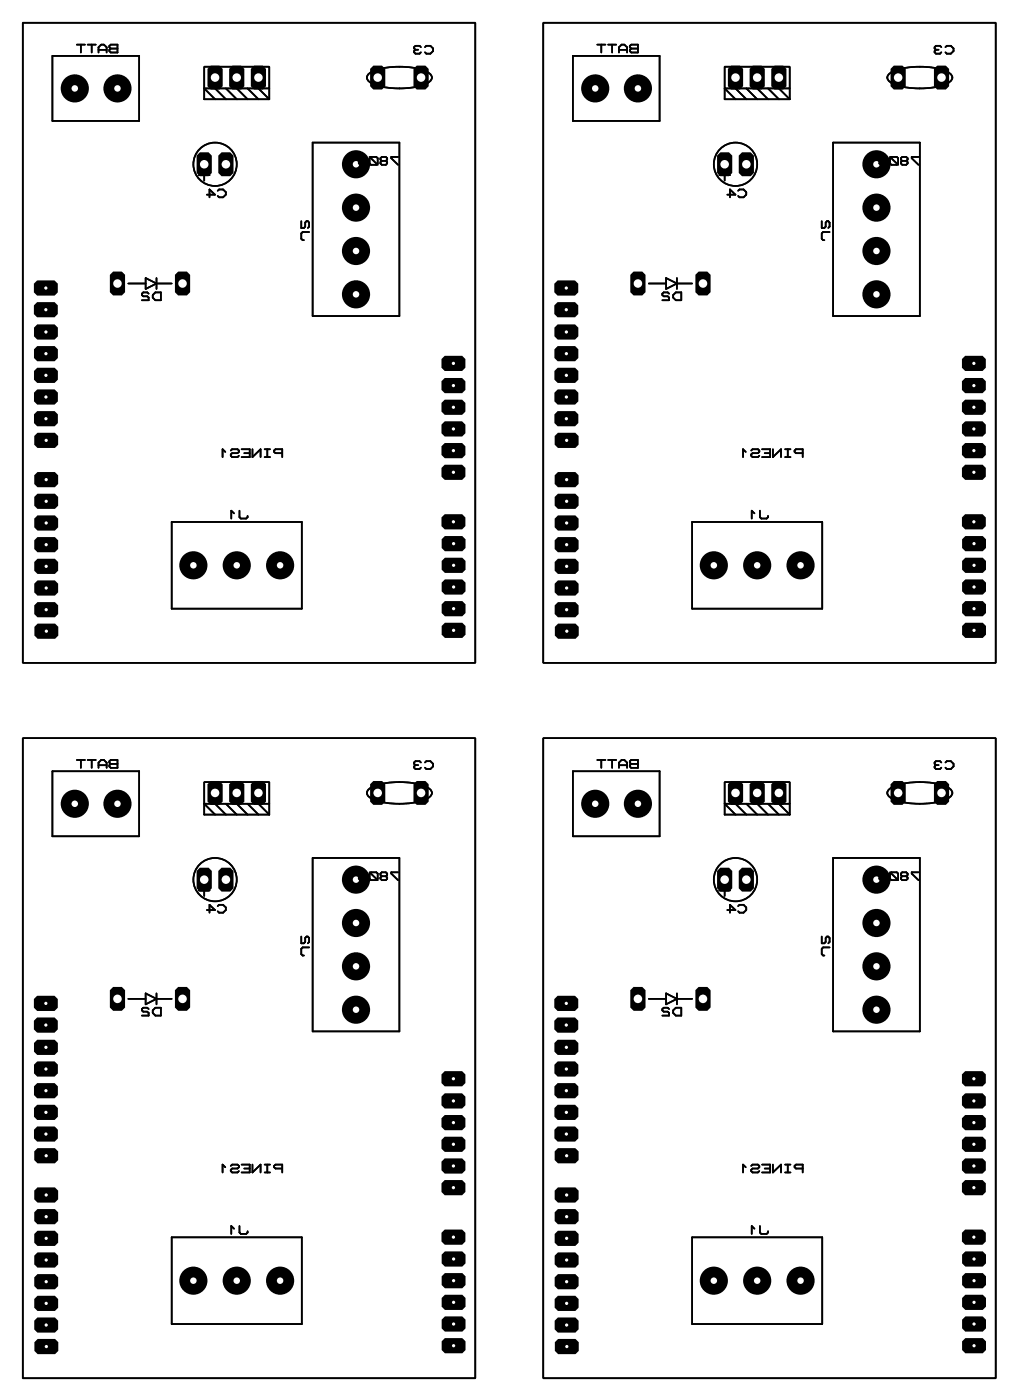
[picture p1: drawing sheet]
<svg xmlns="http://www.w3.org/2000/svg" width="119mm" height="164mm" viewBox="0 0 119 164" stroke-linecap="round" stroke-linejoin="round" font-family="sans-serif">
<g fill="#000">
<path d="M23 18.2l.4-.4h1l.4 .4v2.1l-.4 .3h-1l-.4-.3z" fill-rule="evenodd"/>
<path d="M24.7 7.7h1l.4 .4v2l-.4 .4h-1l-.4-.4v-2z" fill-rule="evenodd"/>
<path d="M25.6 18.2l.3-.4h1.1l.3 .4v2.1l-.3 .3h-1.1l-.3-.3z" fill-rule="evenodd"/>
<path d="M26.8 8.1l.4-.4h1l.4 .4v2l-.4 .4h-1l-.4-.4z" fill-rule="evenodd"/>
<path d="M29.4 8.1l.4-.4h1l.4 .4v2l-.4 .4h-1l-.4-.4z" fill-rule="evenodd"/>
<path d="M43.7 7.7h1l.4 .4v2l-.4 .4h-1l-.4-.4v-2z" fill-rule="evenodd"/>
<path d="M48.4 8.1l.4-.4h1l.4 .4v2l-.4 .4h-1l-.4-.4z" fill-rule="evenodd"/>
<path d="M84 18.2l.4-.4h1l.4 .4v2.1l-.4 .3h-1l-.4-.3z" fill-rule="evenodd"/>
<path d="M85.7 7.8h.9l.3 .3v2l-.3 .3h-.9l-.3-.3v-2z" fill-rule="evenodd"/>
<path d="M85.3 8.1l.3-.4h1.1l.3 .4v2l-.3 .4h-1.1l-.3-.4z" fill-rule="evenodd"/>
<path d="M86.5 18.2l.4-.4h1l.4 .4v2.1l-.4 .3h-1l-.4-.3z" fill-rule="evenodd"/>
<path d="M87.8 8.1l.4-.4h1l.4 .4v2l-.4 .4h-1l-.4-.4z" fill-rule="evenodd"/>
<path d="M90.3 8.1l.4-.4h1l.4 .4v2l-.4 .4h-1l-.4-.4z" fill-rule="evenodd"/>
<path d="M104.3 8.1l.4-.4h1l.4 .4v2l-.4 .4h-1l-.4-.4z" fill-rule="evenodd"/>
<path d="M109.4 8.1l.4-.4h1l.4 .4v2l-.4 .4h-1l-.4-.4z" fill-rule="evenodd"/>
<path d="M4.3 32.9h2.1l.4 .3v1.1l-.4 .3h-2.1l-.3-.3v-1.1z" fill-rule="evenodd"/>
<path d="M4.3 35.4h2.1l.4 .4v1l-.4 .4h-2.1l-.3-.4v-1z" fill-rule="evenodd"/>
<path d="M4.4 38h2l.4 .4v1l-.4 .4h-2l-.4-.4v-1z" fill-rule="evenodd"/>
<path d="M13.2 31.8h1.1l.3 .4v2l-.3 .4h-1.1l-.3-.4v-2z" fill-rule="evenodd"/>
<path d="M20.9 31.8h1l.4 .4v2l-.4 .4h-1l-.4-.4v-2z" fill-rule="evenodd"/>
<path d="M65.3 32.9h2l.4 .3v1.1l-.4 .3h-2l-.4-.3v-1.1z" fill-rule="evenodd"/>
<path d="M64.9 35.8l.4-.4h2l.4 .4v1l-.4 .4h-2l-.4-.4z" fill-rule="evenodd"/>
<path d="M64.9 38.4l.4-.4h2.1l.3 .4v1l-.3 .4h-2.1l-.4-.4z" fill-rule="evenodd"/>
<path d="M73.8 32.2l.4-.4h1l.4 .4v2l-.4 .4h-1l-.4-.4z" fill-rule="evenodd"/>
<path d="M81.8 31.8h1l.4 .4v2l-.4 .4h-1l-.4-.4v-2z" fill-rule="evenodd"/>
<path d="M4.4 48.2h2l.4 .3v1.1l-.4 .3h-2l-.4-.3v-1.1z" fill-rule="evenodd"/>
<path d="M4.4 45.6h2l.4 .4v1l-.4 .4h-2l-.4-.4v-1z" fill-rule="evenodd"/>
<path d="M4.4 43.1h2l.4 .4v1l-.4 .4h-2l-.4-.4v-1z" fill-rule="evenodd"/>
<path d="M4.4 40.5h2l.4 .4v1l-.4 .4h-2l-.4-.4v-1z" fill-rule="evenodd"/>
<path d="M4.4 57.8h2l.4 .4v1l-.4 .4h-2l-.4-.4v-1z" fill-rule="evenodd"/>
<path d="M4 55.7l.4-.4h2l.4 .4v1l-.4 .4h-2l-.4-.4z" fill-rule="evenodd"/>
<path d="M4 51.1l.4-.4h2l.4 .4v1l-.4 .4h-2l-.4-.4z" fill-rule="evenodd"/>
<path d="M52.1 44.3h2l.4 .4v1l-.4 .4h-2l-.4-.4v-1z" fill-rule="evenodd"/>
<path d="M52.1 46.8h2l.4 .4v1l-.4 .4h-2l-.4-.4v-1z" fill-rule="evenodd"/>
<path d="M52.1 51.9h2l.4 .4v1l-.4 .4h-2l-.4-.4v-1z" fill-rule="evenodd"/>
<path d="M52.1 49.4h2l.4 .3v1.1l-.4 .3h-2l-.4-.3v-1.1z" fill-rule="evenodd"/>
<path d="M52.1 41.7h2l.4 .4v1l-.4 .4h-2l-.4-.4v-1z" fill-rule="evenodd"/>
<path d="M52.1 54.4h2l.4 .4v1l-.4 .4h-2l-.4-.4v-1z" fill-rule="evenodd"/>
<path d="M65.3 48.2h2.1l.3 .3v1.1l-.3 .3h-2.1l-.4-.3v-1.1z" fill-rule="evenodd"/>
<path d="M64.9 46l.4-.4h2.1l.3 .4v1l-.3 .4h-2.1l-.4-.4z" fill-rule="evenodd"/>
<path d="M65.3 43.1h2.1l.3 .4v1l-.3 .4h-2.1l-.4-.4v-1z" fill-rule="evenodd"/>
<path d="M65.3 40.5h2.1l.3 .4v1l-.3 .4h-2.1l-.4-.4v-1z" fill-rule="evenodd"/>
<path d="M65.3 57.8h2.1l.4 .4v1l-.4 .4h-2.1l-.3-.4v-1z" fill-rule="evenodd"/>
<path d="M65 55.7l.3-.4h2.1l.4 .4v1l-.4 .4h-2.1l-.3-.4z" fill-rule="evenodd"/>
<path d="M65 51.1l.3-.4h2.1l.4 .4v1l-.4 .4h-2.1l-.3-.4z" fill-rule="evenodd"/>
<path d="M113 44.3h2.1l.4 .4v1l-.4 .4h-2.1l-.3-.4v-1z" fill-rule="evenodd"/>
<path d="M113 46.8h2.1l.4 .4v1l-.4 .4h-2.1l-.3-.4v-1z" fill-rule="evenodd"/>
<path d="M113 51.9h2.1l.4 .4v1l-.4 .4h-2.1l-.3-.4v-1z" fill-rule="evenodd"/>
<path d="M113 49.4h2.1l.4 .3v1.1l-.4 .3h-2.1l-.3-.3v-1.1z" fill-rule="evenodd"/>
<path d="M113 41.7h2.1l.4 .4v1l-.4 .4h-2.1l-.3-.4v-1z" fill-rule="evenodd"/>
<path d="M113 54.4h2.1l.4 .4v1l-.4 .4h-2.1l-.3-.4v-1z" fill-rule="evenodd"/>
<path d="M4 70.9l.4-.4h2l.4 .4v1l-.4 .4h-2l-.4-.4z" fill-rule="evenodd"/>
<path d="M4 68.4l.4-.4h2l.4 .4v1l-.4 .4h-2l-.4-.4z" fill-rule="evenodd"/>
<path d="M4.4 65.5h2l.4 .3v1.1l-.4 .3h-2l-.4-.3v-1.1z" fill-rule="evenodd"/>
<path d="M4.4 62.9h2l.4 .4v1l-.4 .4h-2l-.4-.4v-1z" fill-rule="evenodd"/>
<path d="M4.4 60.4h2l.4 .4v1l-.4 .4h-2l-.4-.4v-1z" fill-rule="evenodd"/>
<path d="M4.4 73.1h2l.4 .3v1.1l-.4 .3h-2l-.4-.3v-1.1z" fill-rule="evenodd"/>
<path d="M52.1 60.2h2l.4 .4v1l-.4 .4h-2l-.4-.4v-1z" fill-rule="evenodd"/>
<path d="M52.1 62.8h2l.4 .4v1l-.4 .4h-2l-.4-.4v-1z" fill-rule="evenodd"/>
<path d="M51.7 65.7l.4-.4h2l.4 .4v1l-.4 .4h-2l-.4-.4z" fill-rule="evenodd"/>
<path d="M52.1 67.9h2l.4 .4v1l-.4 .4h-2l-.4-.4v-1z" fill-rule="evenodd"/>
<path d="M52.1 70.4h2l.4 .4v1l-.4 .4h-2l-.4-.4v-1z" fill-rule="evenodd"/>
<path d="M52.1 73h2l.4 .3v1.1l-.4 .3h-2l-.4-.3v-1.1z" fill-rule="evenodd"/>
<path d="M65.3 70.5h2.1l.4 .4v1l-.4 .4h-2.1l-.3-.4v-1z" fill-rule="evenodd"/>
<path d="M65 68.4l.3-.4h2.1l.4 .4v1l-.4 .4h-2.1l-.3-.4z" fill-rule="evenodd"/>
<path d="M65.3 65.5h2.1l.4 .3v1.1l-.4 .3h-2.1l-.3-.3v-1.1z" fill-rule="evenodd"/>
<path d="M65 63.3l.3-.4h2.1l.4 .4v1l-.4 .4h-2.1l-.3-.4z" fill-rule="evenodd"/>
<path d="M65.3 60.4h2.1l.4 .4v1l-.4 .4h-2.1l-.3-.4v-1z" fill-rule="evenodd"/>
<path d="M65.4 73.1h2l.4 .3v1.1l-.4 .3h-2l-.4-.3v-1.1z" fill-rule="evenodd"/>
<path d="M113 60.2h2.1l.4 .4v1l-.4 .4h-2.1l-.3-.4v-1z" fill-rule="evenodd"/>
<path d="M113.1 62.8h2l.4 .4v1l-.4 .4h-2l-.4-.4v-1z" fill-rule="evenodd"/>
<path d="M112.7 65.7l.4-.4h2l.4 .4v1l-.4 .4h-2l-.4-.4z" fill-rule="evenodd"/>
<path d="M113.1 67.9h2l.4 .4v1l-.4 .4h-2l-.4-.4v-1z" fill-rule="evenodd"/>
<path d="M113.1 70.4h2l.4 .4v1l-.4 .4h-2l-.4-.4v-1z" fill-rule="evenodd"/>
<path d="M113.1 73h2l.4 .3v1.1l-.4 .3h-2l-.4-.3v-1.1z" fill-rule="evenodd"/>
<path d="M24.3 91.9l.4-.4h1l.4 .4v2l-.4 .4h-1l-.4-.4z" fill-rule="evenodd"/>
<path d="M26.8 91.9l.4-.4h1l.4 .4v2l-.4 .4h-1l-.4-.4z" fill-rule="evenodd"/>
<path d="M29.4 91.9l.4-.4h1l.4 .4v2l-.4 .4h-1l-.4-.4z" fill-rule="evenodd"/>
<path d="M43.3 91.9l.4-.4h1l.4 .4v2l-.4 .4h-1l-.4-.4z" fill-rule="evenodd"/>
<path d="M48.4 91.9l.4-.4h1l.4 .4v2l-.4 .4h-1l-.4-.4z" fill-rule="evenodd"/>
<path d="M85.3 91.9l.3-.4h1.1l.3 .4v2l-.3 .4h-1.1l-.3-.4z" fill-rule="evenodd"/>
<path d="M87.8 91.9l.4-.4h1l.4 .4v2l-.4 .4h-1l-.4-.4z" fill-rule="evenodd"/>
<path d="M90.3 91.9l.4-.4h1l.4 .4v2l-.4 .4h-1l-.4-.4z" fill-rule="evenodd"/>
<path d="M104.3 91.9l.4-.4h1l.4 .4v2l-.4 .4h-1l-.4-.4z" fill-rule="evenodd"/>
<path d="M109.4 91.9l.4-.4h1l.4 .4v2l-.4 .4h-1l-.4-.4z" fill-rule="evenodd"/>
<path d="M4.3 116.7h2.1l.4 .4v1l-.4 .4h-2.1l-.3-.4v-1z" fill-rule="evenodd"/>
<path d="M4 119.6l.3-.4h2.1l.4 .4v1l-.4 .4h-2.1l-.3-.4z" fill-rule="evenodd"/>
<path d="M12.9 116l.3-.4h1.1l.3 .4v2.1l-.3 .3h-1.1l-.3-.3z" fill-rule="evenodd"/>
<path d="M20.5 116l.4-.4h1l.4 .4v2.1l-.4 .3h-1l-.4-.3z" fill-rule="evenodd"/>
<path d="M23.4 101.7h1l.4 .3v2.1l-.4 .4h-1l-.4-.4v-2.1z" fill-rule="evenodd"/>
<path d="M25.6 102l.3-.3h1.1l.3 .3v2.1l-.3 .4h-1.1l-.3-.4z" fill-rule="evenodd"/>
<path d="M65.3 116.7h2l.4 .4v1l-.4 .4h-2l-.4-.4v-1z" fill-rule="evenodd"/>
<path d="M65.3 119.2h2l.4 .4v1l-.4 .4h-2l-.4-.4v-1z" fill-rule="evenodd"/>
<path d="M73.8 116l.4-.4h1l.4 .4v2.1l-.4 .3h-1l-.4-.3z" fill-rule="evenodd"/>
<path d="M81.8 115.6h1l.4 .4v2.1l-.4 .3h-1l-.4-.3v-2.1z" fill-rule="evenodd"/>
<path d="M84 102l.4-.3h1l.4 .3v2.1l-.4 .4h-1l-.4-.4z" fill-rule="evenodd"/>
<path d="M86.5 102l.4-.3h1l.4 .3v2.1l-.4 .4h-1l-.4-.4z" fill-rule="evenodd"/>
<path d="M4.4 132h2l.4 .4v1l-.4 .4h-2l-.4-.4v-1z" fill-rule="evenodd"/>
<path d="M4 129.8l.4-.4h2l.4 .4v1l-.4 .4h-2l-.4-.4z" fill-rule="evenodd"/>
<path d="M4.4 126.9h2l.4 .4v1l-.4 .4h-2l-.4-.4v-1z" fill-rule="evenodd"/>
<path d="M4 124.7l.4-.3h2l.4 .3v1.1l-.4 .3h-2l-.4-.3z" fill-rule="evenodd"/>
<path d="M4.4 121.8h2l.4 .4v1l-.4 .4h-2l-.4-.4v-1z" fill-rule="evenodd"/>
<path d="M4.4 139.1h2l.4 .4v1l-.4 .4h-2l-.4-.4v-1z" fill-rule="evenodd"/>
<path d="M4.4 134.5h2l.4 .4v1l-.4 .4h-2l-.4-.4v-1z" fill-rule="evenodd"/>
<path d="M52.1 128.1h2l.4 .4v1l-.4 .4h-2l-.4-.4v-1z" fill-rule="evenodd"/>
<path d="M52.1 130.6h2l.4 .4v1l-.4 .4h-2l-.4-.4v-1z" fill-rule="evenodd"/>
<path d="M52.1 135.7h2l.4 .4v1l-.4 .4h-2l-.4-.4v-1z" fill-rule="evenodd"/>
<path d="M52.1 133.2h2l.4 .4v1l-.4 .4h-2l-.4-.4v-1z" fill-rule="evenodd"/>
<path d="M52.1 125.5h2l.4 .4v1l-.4 .4h-2l-.4-.4v-1z" fill-rule="evenodd"/>
<path d="M52.1 138.3h2l.4 .3v1.1l-.4 .3h-2l-.4-.3v-1.1z" fill-rule="evenodd"/>
<path d="M65.3 132h2.1l.3 .4v1l-.3 .4h-2.1l-.4-.4v-1z" fill-rule="evenodd"/>
<path d="M64.9 129.8l.4-.4h2.1l.3 .4v1l-.3 .4h-2.1l-.4-.4z" fill-rule="evenodd"/>
<path d="M65.3 126.9h2.1l.3 .4v1l-.3 .4h-2.1l-.4-.4v-1z" fill-rule="evenodd"/>
<path d="M65.3 124.4h2.1l.3 .3v1.1l-.3 .3h-2.1l-.4-.3v-1.1z" fill-rule="evenodd"/>
<path d="M65.3 121.8h2.1l.3 .4v1l-.3 .4h-2.1l-.4-.4v-1z" fill-rule="evenodd"/>
<path d="M65.3 139.1h2.1l.4 .4v1l-.4 .4h-2.1l-.3-.4v-1z" fill-rule="evenodd"/>
<path d="M65.3 134.5h2.1l.4 .4v1l-.4 .4h-2.1l-.3-.4v-1z" fill-rule="evenodd"/>
<path d="M113 128.1h2.1l.4 .4v1l-.4 .4h-2.1l-.3-.4v-1z" fill-rule="evenodd"/>
<path d="M112.7 131l.3-.4h2.1l.4 .4v1l-.4 .4h-2.1l-.3-.4z" fill-rule="evenodd"/>
<path d="M113 135.7h2.1l.4 .4v1l-.4 .4h-2.1l-.3-.4v-1z" fill-rule="evenodd"/>
<path d="M113 133.2h2.1l.4 .4v1l-.4 .4h-2.1l-.3-.4v-1z" fill-rule="evenodd"/>
<path d="M113 125.5h2.1l.4 .4v1l-.4 .4h-2.1l-.3-.4v-1z" fill-rule="evenodd"/>
<path d="M113 138.3h2.1l.4 .3v1.1l-.4 .3h-2.1l-.3-.3v-1.1z" fill-rule="evenodd"/>
<path d="M4.4 154.4h2l.4 .3v1.1l-.4 .3h-2l-.4-.3v-1.1z" fill-rule="evenodd"/>
<path d="M4.4 151.8h2l.4 .4v1l-.4 .4h-2l-.4-.4v-1z" fill-rule="evenodd"/>
<path d="M4.4 149.3h2l.4 .4v1l-.4 .4h-2l-.4-.4v-1z" fill-rule="evenodd"/>
<path d="M4.4 146.7h2l.4 .4v1l-.4 .4h-2l-.4-.4v-1z" fill-rule="evenodd"/>
<path d="M4.4 144.2h2l.4 .4v1l-.4 .4h-2l-.4-.4v-1z" fill-rule="evenodd"/>
<path d="M4.4 141.7h2l.4 .3v1.1l-.4 .3h-2l-.4-.3v-1.1z" fill-rule="evenodd"/>
<path d="M4.4 156.9h2l.4 .4v1l-.4 .4h-2l-.4-.4v-1z" fill-rule="evenodd"/>
<path d="M52.1 144.1h2l.4 .3v1.1l-.4 .3h-2l-.4-.3v-1.1z" fill-rule="evenodd"/>
<path d="M52.1 146.6h2l.4 .4v1l-.4 .4h-2l-.4-.4v-1z" fill-rule="evenodd"/>
<path d="M52.1 149.2h2l.4 .3v1.1l-.4 .3h-2l-.4-.3v-1.1z" fill-rule="evenodd"/>
<path d="M52.1 151.7h2l.4 .4v1l-.4 .4h-2l-.4-.4v-1z" fill-rule="evenodd"/>
<path d="M51.7 154.6l.4-.4h2l.4 .4v1l-.4 .4h-2l-.4-.4z" fill-rule="evenodd"/>
<path d="M52.1 156.8h2l.4 .4v1l-.4 .4h-2l-.4-.4v-1z" fill-rule="evenodd"/>
<path d="M65.3 154.4h2.1l.4 .3v1.1l-.4 .3h-2.1l-.3-.3v-1.1z" fill-rule="evenodd"/>
<path d="M65.3 151.8h2.1l.4 .4v1l-.4 .4h-2.1l-.3-.4v-1z" fill-rule="evenodd"/>
<path d="M65.3 149.3h2.1l.4 .4v1l-.4 .4h-2.1l-.3-.4v-1z" fill-rule="evenodd"/>
<path d="M65 147.1l.3-.4h2.1l.4 .4v1l-.4 .4h-2.1l-.3-.4z" fill-rule="evenodd"/>
<path d="M65.3 144.2h2.1l.4 .4v1l-.4 .4h-2.1l-.3-.4v-1z" fill-rule="evenodd"/>
<path d="M65.3 141.7h2.1l.4 .3v1.1l-.4 .3h-2.1l-.3-.3v-1.1z" fill-rule="evenodd"/>
<path d="M65.4 156.9h2l.4 .4v1l-.4 .4h-2l-.4-.4v-1z" fill-rule="evenodd"/>
<path d="M113 144.1h2.1l.4 .3v1.1l-.4 .3h-2.1l-.3-.3v-1.1z" fill-rule="evenodd"/>
<path d="M113.1 146.6h2l.4 .4v1l-.4 .4h-2l-.4-.4v-1z" fill-rule="evenodd"/>
<path d="M113.1 149.2h2l.4 .3v1.1l-.4 .3h-2l-.4-.3v-1.1z" fill-rule="evenodd"/>
<path d="M113.1 151.7h2l.4 .4v1l-.4 .4h-2l-.4-.4v-1z" fill-rule="evenodd"/>
<path d="M112.7 154.6l.4-.4h2l.4 .4v1l-.4 .4h-2l-.4-.4z" fill-rule="evenodd"/>
<path d="M113.1 156.8h2l.4 .4v1l-.4 .4h-2l-.4-.4v-1z" fill-rule="evenodd"/>
<circle cx="8.8" cy="10.4" r="1.65"/>
<circle cx="13.8" cy="10.4" r="1.65"/>
<circle cx="41.7" cy="19.2" r="1.65"/>
<circle cx="69.7" cy="10.4" r="1.65"/>
<circle cx="74.7" cy="10.4" r="1.65"/>
<circle cx="102.7" cy="19.2" r="1.65"/>
<circle cx="41.7" cy="34.5" r="1.65"/>
<circle cx="41.7" cy="24.3" r="1.65"/>
<circle cx="41.7" cy="29.4" r="1.65"/>
<circle cx="102.7" cy="34.5" r="1.65"/>
<circle cx="102.7" cy="29.4" r="1.65"/>
<circle cx="102.7" cy="24.3" r="1.65"/>
<circle cx="22.6" cy="66.2" r="1.65"/>
<circle cx="27.7" cy="66.2" r="1.65"/>
<circle cx="32.8" cy="66.2" r="1.65"/>
<circle cx="83.6" cy="66.2" r="1.65"/>
<circle cx="88.7" cy="66.2" r="1.65"/>
<circle cx="93.8" cy="66.2" r="1.65"/>
<circle cx="8.8" cy="94.2" r="1.65"/>
<circle cx="13.8" cy="94.2" r="1.65"/>
<circle cx="69.7" cy="94.2" r="1.65"/>
<circle cx="74.7" cy="94.2" r="1.65"/>
<circle cx="41.7" cy="118.3" r="1.65"/>
<circle cx="41.7" cy="108.1" r="1.65"/>
<circle cx="41.7" cy="113.2" r="1.65"/>
<circle cx="41.7" cy="103.1" r="1.65"/>
<circle cx="102.7" cy="118.3" r="1.65"/>
<circle cx="102.7" cy="103.1" r="1.65"/>
<circle cx="102.7" cy="108.1" r="1.65"/>
<circle cx="102.7" cy="113.2" r="1.65"/>
<circle cx="22.6" cy="150.1" r="1.65"/>
<circle cx="27.7" cy="150.1" r="1.65"/>
<circle cx="32.8" cy="150.1" r="1.65"/>
<circle cx="83.6" cy="150.1" r="1.65"/>
<circle cx="88.7" cy="150.1" r="1.65"/>
<circle cx="93.8" cy="150.1" r="1.65"/>
</g>
<g fill="none" stroke="#000" stroke-width=".2">
<path d="M2.7 2.7h53v75h-53zM6.1 6.5h10.2v7.7h-10.2zM9 5.2h.9M9.5 5.2v.9M10.3 5.2h.9M10.7 5.2v.9M11.5 6.1v-.6l.3-.3h.4l.3 .3v.6M11.5 5.8h1M12.8 5.4l.2-.2h.8v.9h-.8l-.2-.1v-.2l.2-.1-.2-.2zM13 5.7h.8M23.9 7.8h7.6v2.6h-7.6zM23.9 19.9v1.3"/>
<path d="M25.2 11.6l-1.3-1.2v1.2h7.6M25.2 10.4l1.3 1.2M26.5 10.4l1.2 1.2M27.7 10.4l1.3 1.2M29 10.4l1.3 1.2M30.3 10.4l1.2 1.2M31.5 10.4v1.2M36.6 16.7h10.2v20.3h-10.2zM42 18.4h.8v.3h-.6l-.2 .1v.3l.2 .2h.4l.2-.2M43.1 8.8a3.3 3.3 0 0 1 2-.9 8.8 8.8 0 0 1 5.1 .6l.3 .3 .1 .3a1.57 1.57 0 0 1-1.4 1 9 9 0 0 1-5.8-.4l-.3-.3-.1-.3zM43.3 18.5l.1-.1h.7l.1 .1v.6l-.1 .2h-.7l-.1-.2zM43.3 18.4l.9 .9"/>
<path d="M44.7 18.8l-.1-.1v-.2l.1-.1h.5l.1 .1v.2l-.1 .1M44.7 18.8h.5M44.7 18.8l-.1 .2v.1l.1 .2h.5l.1-.2v-.1l-.1-.2M46.6 18.4h-.8v.1l.8 .8M48.7 5.8l-.2 .2v.1l.2 .2h.4l.2-.2M48.7 5.8h.3M49.3 5.5l-.2-.1h-.4l-.2 .1v.2l.2 .1M49.8 5.5l.1-.1h.5l.3 .3v.3l-.3 .3h-.5l-.1-.2M63.6 2.7h53v75h-53zM67.1 6.5h10.2v7.7h-10.2zM70 5.2h.9M70.4 5.2v.9"/>
<path d="M71.2 5.2h1M71.7 5.2v.9M72.5 6.1v-.6l.3-.3h.3l.3 .3v.6M72.5 5.8h.9M73.8 5.4l.1-.2h.8v.9h-.8l-.1-.1v-.2l.1-.1-.1-.2zM73.9 5.7h.8M84.9 7.8h7.6v2.6h-7.6zM84.9 19.9v1.3M86.1 11.6l-1.2-1.2v1.2h7.6M86.1 10.4l1.3 1.2M87.4 10.4l1.3 1.2M88.7 10.4l1.3 1.2"/>
<path d="M90 10.4l1.2 1.2M91.2 10.4l1.3 1.2M92.5 10.4v1.2M97.6 16.7h10.1v20.3h-10.1zM103 18.4h.8v.3h-.7l-.1 .1v.3l.1 .2h.5l.2-.2M104 8.8a3.3 3.3 0 0 1 2.1-.9 8.8 8.8 0 0 1 5.1 .6l.3 .3v.3a1.57 1.57 0 0 1-1.4 1 9 9 0 0 1-5.8-.4l-.3-.3-.1-.3zM104.2 18.5l.2-.1h.6l.2 .1v.6l-.2 .2h-.6l-.2-.2zM104.2 18.4l1 .9M105.7 18.8l-.2-.1v-.2l.2-.1h.4l.2 .1v.2l-.2 .1M105.7 18.8l-.2 .2v.1l.2 .2h.4l.2-.2v-.1l-.2-.2M105.7 18.8h.4M107.6 18.4h-.8v.1l.8 .8"/>
<path d="M109.6 5.8l-.1 .2v.1l.1 .2h.5l.2-.2M109.6 5.8h.3M110.3 5.5l-.2-.1h-.5l-.1 .1v.2l.1 .1M110.7 5.5l.2-.1h.5l.3 .3v.3l-.3 .3h-.5l-.2-.2M15 33.2h2.1M17.1 32.6l1.2 .6-1.2 .7zM17.4 34.4l-.2-.1h-.4l-.2 .1v.2l.2 .1h.4l.2 .2v.3h-.8M18.2 34.3h.6v.9h-.6l-.3-.3v-.3zM18.3 33.2h1.8M18.3 32.6v1.3M23.3 20.5h1.2M24.2 22.8h1l-.7-.6v.9"/>
<path d="M25.5 22.3l.2-.1h.4l.3 .3v.3l-.3 .3h-.4l-.2-.1M35.3 25.9v.8h.3l.1-.2v-.4l.2-.2h.2l.1 .2v.4l-.1 .2M36.2 27.2h-.8l-.1 .1v.7l.1 .1h.2M76 33.2h2M78 32.6l1.3 .6-1.3 .7zM78.4 34.4l-.2-.1h-.5l-.1 .1v.2l.1 .1h.5l.2 .2v.3h-.8M78.8 34.6l.4-.3h.6v.9h-.6l-.4-.3zM79.3 32.6v1.3M79.3 33.2h1.8M84.2 20.5h1.3M85.2 22.8h.9l-.6-.6v.9M86.5 22.3l.1-.1h.5l.3 .3v.3l-.3 .3h-.5l-.1-.1"/>
<path d="M96.2 25.9v.8h.4l.1-.2v-.4l.2-.2h.1l.2 .2v.4l-.2 .2M97.2 27.2h-.8l-.2 .1v.7l.2 .1h.2M26.4 52.9l-.3-.3v1M27 52.8l.2-.2h.6l.2 .2v.1l-.2 .2h-.6l-.2 .1v.2l.2 .2h.6l.2-.2M28 59.8v.8l.2 .2h.6l.2-.2v-.2M28.3 52.6h.9v1h-.9M28.6 53.1h.6M29.6 52.6v1l.9-1v1M31 52.6h.6M31 53.6h.6M31.3 52.6v1M33.1 53.1h-.8l-.2-.2v-.1l.2-.2h.8v1"/>
<path d="M87.3 52.9l-.3-.3v1M88 52.8l.1-.2h.7l.1 .2v.1l-.1 .2h-.7l-.1 .1v.2l.1 .2h.7l.1-.2M89 59.8v.8l.2 .2h.6l.2-.2v-.2M89.3 52.6h.9v1h-.9M89.6 53.1h.6M90.5 52.6v1l1-1v1M92 52.6h.6M92 53.6h.6M92.3 52.6v1M94 53.1h-.8l-.1-.2v-.1l.1-.2h.8v1M20.1 61.2h15.2v10.1h-15.2zM27.4 60.1l-.3-.3v1"/>
<path d="M81.1 61.2h15.2v10.1h-15.2zM88.4 60.1l-.4-.3v1M2.7 86.5h53v75h-53zM6.1 90.4h10.2v7.6h-10.2zM9 89h.9M9.5 89v1M10.3 89h.9M10.7 89v1M11.5 90v-.6l.3-.4h.4l.3 .4v.6M11.5 89.7h1M12.8 89.2l.2-.2h.8v1h-.8l-.2-.2v-.1l.2-.2-.2-.1zM13 89.5h.8"/>
<path d="M23.9 91.6h7.6v2.6h-7.6zM25.2 95.4l-1.3-1.2v1.2h7.6M25.2 94.2l1.3 1.2M26.5 94.2l1.2 1.2M27.7 94.2l1.3 1.2M29 94.2l1.3 1.2M30.3 94.2l1.2 1.2M31.5 94.2v1.2M43.1 92.6a3.3 3.3 0 0 1 2-.8 8.8 8.8 0 0 1 5.1 .5l.3 .3 .1 .3a1.57 1.57 0 0 1-1.4 1 9 9 0 0 1-5.8-.4l-.3-.3-.1-.3zM48.7 89.6l-.2 .2v.1l.2 .2h.4l.2-.2M48.7 89.6h.3M49.3 89.3l-.2-.1h-.4l-.2 .1v.2l.2 .1"/>
<path d="M49.8 89.3l.1-.1h.5l.3 .3v.3l-.3 .3h-.5l-.1-.2M63.6 86.5h53v75h-53zM67.1 90.4h10.2v7.6h-10.2zM70 89h.9M70.4 89v1M71.2 89h1M71.7 89v1M72.5 90v-.6l.3-.4h.3l.3 .4v.6M72.5 89.7h.9M73.8 89.2l.1-.2h.8v1h-.8l-.1-.2v-.1l.1-.2-.1-.1zM73.9 89.5h.8M84.9 91.6h7.6v2.6h-7.6z"/>
<path d="M86.1 95.4l-1.2-1.2v1.2h7.6M86.1 94.2l1.3 1.2M87.4 94.2l1.3 1.2M88.7 94.2l1.3 1.2M90 94.2l1.2 1.2M91.2 94.2l1.3 1.2M92.5 94.2v1.2M104 92.6a3.3 3.3 0 0 1 2.1-.8 8.8 8.8 0 0 1 5.1 .5l.3 .3v.3a1.57 1.57 0 0 1-1.4 1 9 9 0 0 1-5.8-.4l-.3-.3-.1-.3zM109.6 89.6l-.1 .2v.1l.1 .2h.5l.2-.2M109.6 89.6h.3M110.3 89.3l-.2-.1h-.5l-.1 .1v.2l.1 .1M110.7 89.3l.2-.1h.5l.3 .3v.3l-.3 .3h-.5l-.2-.2"/>
<path d="M15 117h2.1M17.1 116.4l1.2 .6-1.2 .7zM17.4 118.2l-.2-.1h-.4l-.2 .1v.2l.2 .1h.4l.2 .2v.3h-.8M17.9 118.4l.3-.3h.6v.9h-.6l-.3-.3zM18.3 116.4v1.3M18.3 117h1.8M23.3 104.3h1.2M23.9 103.7v1.3M24.2 106.6h1l-.7-.6v.9M25.5 106.2l.2-.2h.4l.3 .3v.3l-.3 .3h-.4l-.2-.1M35.3 109.7v.8h.3l.1-.1v-.5l.2-.2h.2l.1 .2v.5l-.1 .1M36.2 111h-.8l-.1 .2v.6l.1 .2h.2"/>
<path d="M36.6 100.5h10.2v20.3h-10.2zM42 102.2h.8v.3h-.6l-.2 .2v.3l.2 .1h.4l.2-.1M43.3 102.4l.1-.2h.7l.1 .2v.6l-.1 .1h-.7l-.1-.1zM43.3 102.2l.9 .9M44.7 102.7l-.1-.2v-.1l.1-.2h.5l.1 .2v.1l-.1 .2M44.7 102.7l-.1 .1v.2l.1 .1h.5l.1-.1v-.2l-.1-.1M44.7 102.7h.5M46.6 102.2h-.8v.2l.8 .7M76 117h2M78 116.4l1.3 .6-1.3 .7zM78.4 118.2l-.2-.1h-.5l-.1 .1v.2l.1 .1h.5l.2 .2v.3h-.8M78.8 118.4l.4-.3h.6v.9h-.6l-.4-.3z"/>
<path d="M79.3 116.4v1.3M79.3 117h1.8M84.2 104.3h1.3M84.9 103.7v1.3M85.2 106.6h.9l-.6-.6v.9M86.5 106.2l.1-.2h.5l.3 .3v.3l-.3 .3h-.5l-.1-.1M96.2 109.7v.8h.4l.1-.1v-.5l.2-.2h.1l.2 .2v.5l-.2 .1M97.2 111h-.8l-.2 .2v.6l.2 .2h.2M97.6 100.5h10.1v20.3h-10.1zM103 102.2h.8v.3h-.7l-.1 .2v.3l.1 .1h.5l.2-.1M104.2 102.4l.2-.2h.6l.2 .2v.6l-.2 .1h-.6l-.2-.1zM104.2 102.2l1 .9"/>
<path d="M105.7 102.7l-.2-.2v-.1l.2-.2h.4l.2 .2v.1l-.2 .2M105.7 102.7l-.2 .1v.2l.2 .1h.4l.2-.1v-.2l-.2-.1M105.7 102.7h.4M107.6 102.2h-.8v.2l.8 .7M26.4 136.8l-.3-.3v.9M27 136.6l.2-.1h.6l.2 .1v.2l-.2 .1h-.6l-.2 .2v.1l.2 .2h.6l.2-.2M28.3 136.5h.9v.9h-.9M28.6 136.9h.6M29.6 136.5v.9l.9-.9v.9M31 136.5h.6M31 137.4h.6M31.3 136.5v.9"/>
<path d="M33.1 136.9h-.8l-.2-.1v-.2l.2-.1h.8v.9M87.3 136.8l-.3-.3v.9M88 136.6l.1-.1h.7l.1 .1v.2l-.1 .1h-.7l-.1 .2v.1l.1 .2h.7l.1-.2M89.3 136.5h.9v.9h-.9M89.6 136.9h.6M90.5 136.5v.9l1-.9v.9M92 136.5h.6M92 137.4h.6M92.3 136.5v.9M94 136.9h-.8l-.1-.1v-.2l.1-.1h.8v.9M20.1 145h15.2v10.1h-15.2zM27.4 144l-.3-.3v.9"/>
<path d="M28 143.7v.7l.2 .2h.6l.2-.2v-.1M81.1 145h15.2v10.1h-15.2zM88.4 144l-.4-.3v.9M89 143.7v.7l.2 .2h.6l.2-.2v-.1"/>
<circle cx="25.2" cy="19.3" r="2.54"/>
<circle cx="86.1" cy="19.3" r="2.54"/>
<circle cx="25.2" cy="103.1" r="2.54"/>
<circle cx="86.1" cy="103.1" r="2.54"/>
</g>
<circle cx="86.1" cy="9.1" r=".5" fill="#fff"/>
<path d="M88.2 7.8h.9l.3 .3v2l-.3 .3h-.9l-.3-.3v-2z" fill-rule="evenodd" fill="#000"/>
<circle cx="88.7" cy="9.1" r=".5" fill="#fff"/>
<path d="M90.8 7.8h.9l.3 .3v2l-.3 .3h-.9l-.3-.3v-2z" fill-rule="evenodd" fill="#000"/>
<circle cx="91.2" cy="9.1" r=".5" fill="#fff"/>
<circle cx="74.7" cy="10.4" r="1.52" fill="#000"/>
<circle cx="74.7" cy="10.4" r=".38" fill="#fff"/>
<circle cx="69.7" cy="10.4" r="1.52" fill="#000"/>
<circle cx="69.7" cy="10.4" r=".38" fill="#fff"/>
<path d="M84.4 18h.9l.3 .3v1.9l-.3 .3h-.9l-.3-.3v-1.9z" fill-rule="evenodd" fill="#000"/>
<circle cx="84.9" cy="19.2" r=".5" fill="#fff"/>
<path d="M87 18h.9l.3 .3v1.9l-.3 .3h-.9l-.3-.3v-1.9z" fill-rule="evenodd" fill="#000"/>
<circle cx="87.4" cy="19.2" r=".5" fill="#fff"/>
<path d="M65.4 73.2h2l.3 .3v.9l-.3 .3h-2l-.3-.3v-.9z" fill-rule="evenodd" fill="#000"/>
<circle cx="66.4" cy="74" r=".19" fill="#fff"/>
<path d="M65.4 70.7h1.9l.3 .3v.9l-.3 .3h-1.9l-.3-.3v-.9z" fill-rule="evenodd" fill="#000"/>
<circle cx="66.4" cy="71.4" r=".19" fill="#fff"/>
<path d="M65.4 68.1h1.9l.3 .3v1l-.3 .3h-1.9l-.3-.3v-1z" fill-rule="evenodd" fill="#000"/>
<circle cx="66.4" cy="68.9" r=".19" fill="#fff"/>
<path d="M65.4 65.6h1.9l.3 .3v.9l-.3 .3h-1.9l-.3-.3v-.9z" fill-rule="evenodd" fill="#000"/>
<circle cx="66.4" cy="66.4" r=".19" fill="#fff"/>
<path d="M113.1 44.4h1.9l.3 .3v.9l-.3 .3h-1.9l-.3-.3v-.9z" fill-rule="evenodd" fill="#000"/>
<circle cx="114.1" cy="45.2" r=".19" fill="#fff"/>
<path d="M65.4 63.1h1.9l.3 .3v.9l-.3 .3h-1.9l-.3-.3v-.9z" fill-rule="evenodd" fill="#000"/>
<circle cx="66.4" cy="63.8" r=".19" fill="#fff"/>
<path d="M65.4 60.5h1.9l.3 .3v.9l-.3 .3h-1.9l-.3-.3v-.9z" fill-rule="evenodd" fill="#000"/>
<circle cx="66.4" cy="61.3" r=".19" fill="#fff"/>
<path d="M113.1 47h1.9l.3 .3v.9l-.3 .3h-1.9l-.3-.3v-.9z" fill-rule="evenodd" fill="#000"/>
<circle cx="114.1" cy="47.7" r=".19" fill="#fff"/>
<path d="M65.4 58h1.9l.3 .3v.9l-.3 .3h-1.9l-.3-.3v-.9z" fill-rule="evenodd" fill="#000"/>
<circle cx="66.4" cy="58.7" r=".19" fill="#fff"/>
<path d="M65.4 55.4h1.9l.3 .3v1l-.3 .3h-1.9l-.3-.3v-1z" fill-rule="evenodd" fill="#000"/>
<circle cx="66.4" cy="56.2" r=".19" fill="#fff"/>
<path d="M65.4 50.8h1.9l.3 .3v1l-.3 .3h-1.9l-.3-.3v-1z" fill-rule="evenodd" fill="#000"/>
<circle cx="66.4" cy="51.6" r=".19" fill="#fff"/>
<path d="M65.4 48.3h1.9l.3 .3v.9l-.3 .3h-1.9l-.3-.3v-.9z" fill-rule="evenodd" fill="#000"/>
<circle cx="66.3" cy="49.1" r=".19" fill="#fff"/>
<path d="M65.4 45.8h1.9l.3 .3v.9l-.3 .3h-1.9l-.3-.3v-.9z" fill-rule="evenodd" fill="#000"/>
<circle cx="66.3" cy="46.5" r=".19" fill="#fff"/>
<path d="M65.4 43.2h1.9l.3 .3v.9l-.3 .3h-1.9l-.3-.3v-.9z" fill-rule="evenodd" fill="#000"/>
<circle cx="66.3" cy="44" r=".19" fill="#fff"/>
<path d="M65.4 40.7h1.9l.3 .3v.9l-.3 .3h-1.9l-.3-.3v-.9z" fill-rule="evenodd" fill="#000"/>
<circle cx="66.3" cy="41.4" r=".19" fill="#fff"/>
<path d="M65.4 38.1h1.9l.3 .3v1l-.3 .3h-1.9l-.3-.3v-1z" fill-rule="evenodd" fill="#000"/>
<circle cx="66.3" cy="38.9" r=".19" fill="#fff"/>
<path d="M113.1 60.4h1.9l.3 .3v.9l-.3 .3h-1.9l-.3-.3v-.9z" fill-rule="evenodd" fill="#000"/>
<circle cx="114.1" cy="61.1" r=".19" fill="#fff"/>
<path d="M113.1 62.9h2l.3 .3v1l-.3 .3h-2l-.3-.3v-1z" fill-rule="evenodd" fill="#000"/>
<circle cx="114.1" cy="63.7" r=".19" fill="#fff"/>
<path d="M113.1 65.5h2l.3 .3v.9l-.3 .3h-2l-.3-.3v-.9z" fill-rule="evenodd" fill="#000"/>
<circle cx="114.1" cy="66.2" r=".19" fill="#fff"/>
<path d="M113.1 68h2l.3 .3v.9l-.3 .3h-2l-.3-.3v-.9z" fill-rule="evenodd" fill="#000"/>
<circle cx="114.1" cy="68.8" r=".19" fill="#fff"/>
<path d="M113.1 70.6h2l.3 .3v.9l-.3 .3h-2l-.3-.3v-.9z" fill-rule="evenodd" fill="#000"/>
<circle cx="114.1" cy="71.3" r=".19" fill="#fff"/>
<path d="M113.1 73.1h2l.3 .3v.9l-.3 .3h-2l-.3-.3v-.9z" fill-rule="evenodd" fill="#000"/>
<circle cx="114.1" cy="73.9" r=".19" fill="#fff"/>
<path d="M65.4 33h1.9l.3 .3v.9l-.3 .3h-1.9l-.3-.3v-.9z" fill-rule="evenodd" fill="#000"/>
<circle cx="66.3" cy="33.7" r=".19" fill="#fff"/>
<path d="M113.1 52h1.9l.3 .3v1l-.3 .3h-1.9l-.3-.3v-1z" fill-rule="evenodd" fill="#000"/>
<circle cx="114.1" cy="52.8" r=".19" fill="#fff"/>
<path d="M113.1 49.5h1.9l.3 .3v.9l-.3 .3h-1.9l-.3-.3v-.9z" fill-rule="evenodd" fill="#000"/>
<circle cx="114.1" cy="50.3" r=".19" fill="#fff"/>
<path d="M65.4 35.5h1.9l.3 .3v.9l-.3 .3h-1.9l-.3-.3v-.9z" fill-rule="evenodd" fill="#000"/>
<circle cx="66.3" cy="36.3" r=".19" fill="#fff"/>
<path d="M113.1 41.8h1.9l.3 .3v.9l-.3 .3h-1.9l-.3-.3v-.9z" fill-rule="evenodd" fill="#000"/>
<circle cx="114.1" cy="42.6" r=".19" fill="#fff"/>
<path d="M113.1 54.6h1.9l.3 .3v.9l-.3 .3h-1.9l-.3-.3v-.9z" fill-rule="evenodd" fill="#000"/>
<circle cx="114.1" cy="55.3" r=".19" fill="#fff"/>
<path d="M74.3 31.9h.9l.3 .3v2l-.3 .3h-.9l-.3-.3v-2z" fill-rule="evenodd" fill="#000"/>
<circle cx="74.7" cy="33.2" r=".5" fill="#fff"/>
<path d="M81.9 31.9h.9l.3 .3v2l-.3 .3h-.9l-.3-.3v-2z" fill-rule="evenodd" fill="#000"/>
<circle cx="82.3" cy="33.2" r=".5" fill="#fff"/>
<path d="M109.8 7.8h.9l.3 .3v2l-.3 .3h-.9l-.3-.3v-2z" fill-rule="evenodd" fill="#000"/>
<circle cx="110.3" cy="9.1" r=".5" fill="#fff"/>
<path d="M104.7 7.8h1l.3 .3v2l-.3 .3h-1l-.3-.3v-2z" fill-rule="evenodd" fill="#000"/>
<circle cx="105.2" cy="9.1" r=".5" fill="#fff"/>
<circle cx="93.8" cy="66.2" r="1.52" fill="#000"/>
<circle cx="93.8" cy="66.2" r=".38" fill="#fff"/>
<circle cx="88.7" cy="66.2" r="1.52" fill="#000"/>
<circle cx="88.7" cy="66.2" r=".38" fill="#fff"/>
<circle cx="83.6" cy="66.2" r="1.52" fill="#000"/>
<circle cx="83.6" cy="66.2" r=".38" fill="#fff"/>
<circle cx="102.7" cy="19.3" r="1.52" fill="#000"/>
<circle cx="102.7" cy="19.2" r=".38" fill="#fff"/>
<circle cx="102.7" cy="24.3" r="1.52" fill="#000"/>
<circle cx="102.7" cy="24.3" r=".38" fill="#fff"/>
<circle cx="102.7" cy="29.4" r="1.52" fill="#000"/>
<circle cx="102.7" cy="29.4" r=".38" fill="#fff"/>
<circle cx="102.7" cy="34.5" r="1.52" fill="#000"/>
<circle cx="102.7" cy="34.5" r=".38" fill="#fff"/>
<path d="M24.7 7.8h.9l.3 .3v2l-.3 .3h-.9l-.3-.3v-2z" fill-rule="evenodd" fill="#000"/>
<circle cx="25.2" cy="9.1" r=".5" fill="#fff"/>
<path d="M27.3 7.8h.9l.3 .3v2l-.3 .3h-.9l-.3-.3v-2z" fill-rule="evenodd" fill="#000"/>
<circle cx="27.7" cy="9.1" r=".5" fill="#fff"/>
<path d="M29.8 7.8h.9l.3 .3v2l-.3 .3h-.9l-.3-.3v-2z" fill-rule="evenodd" fill="#000"/>
<circle cx="30.3" cy="9.1" r=".5" fill="#fff"/>
<circle cx="13.8" cy="10.4" r="1.52" fill="#000"/>
<circle cx="13.8" cy="10.4" r=".38" fill="#fff"/>
<circle cx="8.8" cy="10.4" r="1.52" fill="#000"/>
<circle cx="8.8" cy="10.4" r=".38" fill="#fff"/>
<path d="M23.5 18h.9l.3 .3v1.9l-.3 .3h-.9l-.3-.3v-1.9z" fill-rule="evenodd" fill="#000"/>
<circle cx="23.9" cy="19.2" r=".5" fill="#fff"/>
<path d="M26 18h.9l.3 .3v1.9l-.3 .3h-.9l-.3-.3v-1.9z" fill-rule="evenodd" fill="#000"/>
<circle cx="26.5" cy="19.2" r=".5" fill="#fff"/>
<path d="M4.5 73.2h1.9l.3 .3v.9l-.3 .3h-1.9l-.3-.3v-.9z" fill-rule="evenodd" fill="#000"/>
<circle cx="5.4" cy="74" r=".19" fill="#fff"/>
<path d="M4.4 70.7h2l.3 .3v.9l-.3 .3h-2l-.3-.3v-.9z" fill-rule="evenodd" fill="#000"/>
<circle cx="5.4" cy="71.4" r=".19" fill="#fff"/>
<path d="M4.4 68.1h2l.3 .3v1l-.3 .3h-2l-.3-.3v-1z" fill-rule="evenodd" fill="#000"/>
<circle cx="5.4" cy="68.9" r=".19" fill="#fff"/>
<path d="M4.4 65.6h2l.3 .3v.9l-.3 .3h-2l-.3-.3v-.9z" fill-rule="evenodd" fill="#000"/>
<circle cx="5.4" cy="66.4" r=".19" fill="#fff"/>
<path d="M52.1 44.4h2l.3 .3v.9l-.3 .3h-2l-.3-.3v-.9z" fill-rule="evenodd" fill="#000"/>
<circle cx="53.1" cy="45.2" r=".19" fill="#fff"/>
<path d="M4.4 63.1h2l.3 .3v.9l-.3 .3h-2l-.3-.3v-.9z" fill-rule="evenodd" fill="#000"/>
<circle cx="5.4" cy="63.8" r=".19" fill="#fff"/>
<path d="M4.4 60.5h2l.3 .3v.9l-.3 .3h-2l-.3-.3v-.9z" fill-rule="evenodd" fill="#000"/>
<circle cx="5.4" cy="61.3" r=".19" fill="#fff"/>
<path d="M52.1 47h2l.3 .3v.9l-.3 .3h-2l-.3-.3v-.9z" fill-rule="evenodd" fill="#000"/>
<circle cx="53.1" cy="47.7" r=".19" fill="#fff"/>
<path d="M4.4 58h2l.3 .3v.9l-.3 .3h-2l-.3-.3v-.9z" fill-rule="evenodd" fill="#000"/>
<circle cx="5.4" cy="58.7" r=".19" fill="#fff"/>
<path d="M4.4 55.4h2l.3 .3v1l-.3 .3h-2l-.3-.3v-1z" fill-rule="evenodd" fill="#000"/>
<circle cx="5.4" cy="56.2" r=".19" fill="#fff"/>
<path d="M4.4 50.8h2l.3 .3v1l-.3 .3h-2l-.3-.3v-1z" fill-rule="evenodd" fill="#000"/>
<circle cx="5.4" cy="51.6" r=".19" fill="#fff"/>
<path d="M4.4 48.3h1.9l.3 .3v.9l-.3 .3h-1.9l-.3-.3v-.9z" fill-rule="evenodd" fill="#000"/>
<circle cx="5.4" cy="49.1" r=".19" fill="#fff"/>
<path d="M4.4 45.8h1.9l.3 .3v.9l-.3 .3h-1.9l-.3-.3v-.9z" fill-rule="evenodd" fill="#000"/>
<circle cx="5.4" cy="46.5" r=".19" fill="#fff"/>
<path d="M4.4 43.2h1.9l.3 .3v.9l-.3 .3h-1.9l-.3-.3v-.9z" fill-rule="evenodd" fill="#000"/>
<circle cx="5.4" cy="44" r=".19" fill="#fff"/>
<path d="M4.4 40.7h1.9l.3 .3v.9l-.3 .3h-1.9l-.3-.3v-.9z" fill-rule="evenodd" fill="#000"/>
<circle cx="5.4" cy="41.4" r=".19" fill="#fff"/>
<path d="M4.4 38.1h1.9l.3 .3v1l-.3 .3h-1.9l-.3-.3v-1z" fill-rule="evenodd" fill="#000"/>
<circle cx="5.4" cy="38.9" r=".19" fill="#fff"/>
<path d="M52.1 60.4h2l.3 .3v.9l-.3 .3h-2l-.3-.3v-.9z" fill-rule="evenodd" fill="#000"/>
<circle cx="53.1" cy="61.1" r=".19" fill="#fff"/>
<path d="M52.2 62.9h1.9l.3 .3v1l-.3 .3h-1.9l-.3-.3v-1z" fill-rule="evenodd" fill="#000"/>
<circle cx="53.1" cy="63.7" r=".19" fill="#fff"/>
<path d="M52.2 65.5h1.9l.3 .3v.9l-.3 .3h-1.9l-.3-.3v-.9z" fill-rule="evenodd" fill="#000"/>
<circle cx="53.1" cy="66.2" r=".19" fill="#fff"/>
<path d="M52.2 68h1.9l.3 .3v.9l-.3 .3h-1.9l-.3-.3v-.9z" fill-rule="evenodd" fill="#000"/>
<circle cx="53.1" cy="68.8" r=".19" fill="#fff"/>
<path d="M52.2 70.6h1.9l.3 .3v.9l-.3 .3h-1.9l-.3-.3v-.9z" fill-rule="evenodd" fill="#000"/>
<circle cx="53.1" cy="71.3" r=".19" fill="#fff"/>
<path d="M52.2 73.1h1.9l.3 .3v.9l-.3 .3h-1.9l-.3-.3v-.9z" fill-rule="evenodd" fill="#000"/>
<circle cx="53.1" cy="73.9" r=".19" fill="#fff"/>
<path d="M4.4 33h1.9l.3 .3v.9l-.3 .3h-1.9l-.3-.3v-.9z" fill-rule="evenodd" fill="#000"/>
<circle cx="5.4" cy="33.7" r=".19" fill="#fff"/>
<path d="M52.1 52h2l.3 .3v1l-.3 .3h-2l-.3-.3v-1z" fill-rule="evenodd" fill="#000"/>
<circle cx="53.1" cy="52.8" r=".19" fill="#fff"/>
<path d="M52.1 49.5h2l.3 .3v.9l-.3 .3h-2l-.3-.3v-.9z" fill-rule="evenodd" fill="#000"/>
<circle cx="53.1" cy="50.3" r=".19" fill="#fff"/>
<path d="M4.4 35.5h1.9l.3 .3v.9l-.3 .3h-1.9l-.3-.3v-.9z" fill-rule="evenodd" fill="#000"/>
<circle cx="5.4" cy="36.3" r=".19" fill="#fff"/>
<path d="M52.1 41.8h2l.3 .3v.9l-.3 .3h-2l-.3-.3v-.9z" fill-rule="evenodd" fill="#000"/>
<circle cx="53.1" cy="42.6" r=".19" fill="#fff"/>
<path d="M52.1 54.6h2l.3 .3v.9l-.3 .3h-2l-.3-.3v-.9z" fill-rule="evenodd" fill="#000"/>
<circle cx="53.1" cy="55.3" r=".19" fill="#fff"/>
<path d="M13.3 31.9h.9l.3 .3v2l-.3 .3h-.9l-.3-.3v-2z" fill-rule="evenodd" fill="#000"/>
<circle cx="13.8" cy="33.2" r=".5" fill="#fff"/>
<path d="M20.9 31.9h.9l.3 .3v2l-.3 .3h-.9l-.3-.3v-2z" fill-rule="evenodd" fill="#000"/>
<circle cx="21.4" cy="33.2" r=".5" fill="#fff"/>
<path d="M48.9 7.8h.9l.3 .3v2l-.3 .3h-.9l-.3-.3v-2z" fill-rule="evenodd" fill="#000"/>
<circle cx="49.3" cy="9.1" r=".5" fill="#fff"/>
<path d="M43.8 7.8h.9l.3 .3v2l-.3 .3h-.9l-.3-.3v-2z" fill-rule="evenodd" fill="#000"/>
<circle cx="44.2" cy="9.1" r=".5" fill="#fff"/>
<circle cx="32.8" cy="66.2" r="1.52" fill="#000"/>
<circle cx="32.8" cy="66.2" r=".38" fill="#fff"/>
<circle cx="27.7" cy="66.2" r="1.52" fill="#000"/>
<circle cx="27.7" cy="66.2" r=".38" fill="#fff"/>
<circle cx="22.6" cy="66.2" r="1.52" fill="#000"/>
<circle cx="22.6" cy="66.2" r=".38" fill="#fff"/>
<circle cx="41.7" cy="19.3" r="1.52" fill="#000"/>
<circle cx="41.7" cy="19.2" r=".38" fill="#fff"/>
<circle cx="41.7" cy="24.3" r="1.52" fill="#000"/>
<circle cx="41.7" cy="24.3" r=".38" fill="#fff"/>
<circle cx="41.7" cy="29.4" r="1.52" fill="#000"/>
<circle cx="41.7" cy="29.4" r=".38" fill="#fff"/>
<circle cx="41.7" cy="34.5" r="1.52" fill="#000"/>
<circle cx="41.7" cy="34.5" r=".38" fill="#fff"/>
<path d="M85.7 91.6h.9l.3 .3v2l-.3 .3h-.9l-.3-.3v-2z" fill-rule="evenodd" fill="#000"/>
<circle cx="86.1" cy="92.9" r=".5" fill="#fff"/>
<path d="M88.2 91.6h.9l.3 .3v2l-.3 .3h-.9l-.3-.3v-2z" fill-rule="evenodd" fill="#000"/>
<circle cx="88.7" cy="92.9" r=".5" fill="#fff"/>
<path d="M90.8 91.6h.9l.3 .3v2l-.3 .3h-.9l-.3-.3v-2z" fill-rule="evenodd" fill="#000"/>
<circle cx="91.2" cy="92.9" r=".5" fill="#fff"/>
<circle cx="74.7" cy="94.2" r="1.52" fill="#000"/>
<circle cx="74.7" cy="94.2" r=".38" fill="#fff"/>
<circle cx="69.7" cy="94.2" r="1.52" fill="#000"/>
<circle cx="69.7" cy="94.2" r=".38" fill="#fff"/>
<path d="M84.4 101.8h.9l.3 .3v1.9l-.3 .3h-.9l-.3-.3v-1.9z" fill-rule="evenodd" fill="#000"/>
<circle cx="84.9" cy="103.1" r=".5" fill="#fff"/>
<path d="M87 101.8h.9l.3 .3v1.9l-.3 .3h-.9l-.3-.3v-1.9z" fill-rule="evenodd" fill="#000"/>
<circle cx="87.4" cy="103.1" r=".5" fill="#fff"/>
<path d="M65.4 157h2l.3 .3v.9l-.3 .3h-2l-.3-.3v-.9z" fill-rule="evenodd" fill="#000"/>
<circle cx="66.4" cy="157.8" r=".19" fill="#fff"/>
<path d="M65.4 154.5h1.9l.3 .3v.9l-.3 .3h-1.9l-.3-.3v-.9z" fill-rule="evenodd" fill="#000"/>
<circle cx="66.4" cy="155.3" r=".19" fill="#fff"/>
<path d="M65.4 152h1.9l.3 .3v.9l-.3 .3h-1.9l-.3-.3v-.9z" fill-rule="evenodd" fill="#000"/>
<circle cx="66.4" cy="152.7" r=".19" fill="#fff"/>
<path d="M65.4 149.4h1.9l.3 .3v.9l-.3 .3h-1.9l-.3-.3v-.9z" fill-rule="evenodd" fill="#000"/>
<circle cx="66.4" cy="150.2" r=".19" fill="#fff"/>
<path d="M113.1 128.2h1.9l.3 .3v1l-.3 .3h-1.9l-.3-.3v-1z" fill-rule="evenodd" fill="#000"/>
<circle cx="114.1" cy="129" r=".19" fill="#fff"/>
<path d="M65.4 146.9h1.9l.3 .3v.9l-.3 .3h-1.9l-.3-.3v-.9z" fill-rule="evenodd" fill="#000"/>
<circle cx="66.4" cy="147.6" r=".19" fill="#fff"/>
<path d="M65.4 144.3h1.9l.3 .3v1l-.3 .3h-1.9l-.3-.3v-1z" fill-rule="evenodd" fill="#000"/>
<circle cx="66.4" cy="145.1" r=".19" fill="#fff"/>
<path d="M113.1 130.8h1.9l.3 .3v.9l-.3 .3h-1.9l-.3-.3v-.9z" fill-rule="evenodd" fill="#000"/>
<circle cx="114.1" cy="131.5" r=".19" fill="#fff"/>
<path d="M65.4 141.8h1.9l.3 .3v.9l-.3 .3h-1.9l-.3-.3v-.9z" fill-rule="evenodd" fill="#000"/>
<circle cx="66.4" cy="142.6" r=".19" fill="#fff"/>
<path d="M65.4 139.3h1.9l.3 .3v.9l-.3 .3h-1.9l-.3-.3v-.9z" fill-rule="evenodd" fill="#000"/>
<circle cx="66.4" cy="140" r=".19" fill="#fff"/>
<path d="M65.4 134.7h1.9l.3 .3v.9l-.3 .3h-1.9l-.3-.3v-.9z" fill-rule="evenodd" fill="#000"/>
<circle cx="66.4" cy="135.4" r=".19" fill="#fff"/>
<path d="M65.4 132.1h1.9l.3 .3v.9l-.3 .3h-1.9l-.3-.3v-.9z" fill-rule="evenodd" fill="#000"/>
<circle cx="66.3" cy="132.9" r=".19" fill="#fff"/>
<path d="M65.4 129.6h1.9l.3 .3v.9l-.3 .3h-1.9l-.3-.3v-.9z" fill-rule="evenodd" fill="#000"/>
<circle cx="66.3" cy="130.3" r=".19" fill="#fff"/>
<path d="M65.4 127h1.9l.3 .3v1l-.3 .3h-1.9l-.3-.3v-1z" fill-rule="evenodd" fill="#000"/>
<circle cx="66.3" cy="127.8" r=".19" fill="#fff"/>
<path d="M65.4 124.5h1.9l.3 .3v.9l-.3 .3h-1.9l-.3-.3v-.9z" fill-rule="evenodd" fill="#000"/>
<circle cx="66.3" cy="125.3" r=".19" fill="#fff"/>
<path d="M65.4 122h1.9l.3 .3v.9l-.3 .3h-1.9l-.3-.3v-.9z" fill-rule="evenodd" fill="#000"/>
<circle cx="66.3" cy="122.7" r=".19" fill="#fff"/>
<path d="M113.1 144.2h1.9l.3 .3v.9l-.3 .3h-1.9l-.3-.3v-.9z" fill-rule="evenodd" fill="#000"/>
<circle cx="114.1" cy="145" r=".19" fill="#fff"/>
<path d="M113.1 146.8h2l.3 .3v.9l-.3 .3h-2l-.3-.3v-.9z" fill-rule="evenodd" fill="#000"/>
<circle cx="114.1" cy="147.5" r=".19" fill="#fff"/>
<path d="M113.1 149.3h2l.3 .3v.9l-.3 .3h-2l-.3-.3v-.9z" fill-rule="evenodd" fill="#000"/>
<circle cx="114.1" cy="150.1" r=".19" fill="#fff"/>
<path d="M113.1 151.8h2l.3 .3v1l-.3 .3h-2l-.3-.3v-1z" fill-rule="evenodd" fill="#000"/>
<circle cx="114.1" cy="152.6" r=".19" fill="#fff"/>
<path d="M113.1 154.4h2l.3 .3v.9l-.3 .3h-2l-.3-.3v-.9z" fill-rule="evenodd" fill="#000"/>
<circle cx="114.1" cy="155.1" r=".19" fill="#fff"/>
<path d="M113.1 156.9h2l.3 .3v.9l-.3 .3h-2l-.3-.3v-.9z" fill-rule="evenodd" fill="#000"/>
<circle cx="114.1" cy="157.7" r=".19" fill="#fff"/>
<path d="M65.4 116.8h1.9l.3 .3v.9l-.3 .3h-1.9l-.3-.3v-.9z" fill-rule="evenodd" fill="#000"/>
<circle cx="66.3" cy="117.6" r=".19" fill="#fff"/>
<path d="M113.1 135.9h1.9l.3 .3v.9l-.3 .3h-1.9l-.3-.3v-.9z" fill-rule="evenodd" fill="#000"/>
<circle cx="114.1" cy="136.6" r=".19" fill="#fff"/>
<path d="M113.1 133.3h1.9l.3 .3v.9l-.3 .3h-1.9l-.3-.3v-.9z" fill-rule="evenodd" fill="#000"/>
<circle cx="114.1" cy="134.1" r=".19" fill="#fff"/>
<path d="M65.4 119.3h1.9l.3 .3v1l-.3 .3h-1.9l-.3-.3v-1z" fill-rule="evenodd" fill="#000"/>
<circle cx="66.3" cy="120.1" r=".19" fill="#fff"/>
<path d="M113.1 125.6h1.9l.3 .3v1l-.3 .3h-1.9l-.3-.3v-1z" fill-rule="evenodd" fill="#000"/>
<circle cx="114.1" cy="126.4" r=".19" fill="#fff"/>
<path d="M113.1 138.4h1.9l.3 .3v.9l-.3 .3h-1.9l-.3-.3v-.9z" fill-rule="evenodd" fill="#000"/>
<circle cx="114.1" cy="139.2" r=".19" fill="#fff"/>
<path d="M74.3 115.8h.9l.3 .3v1.9l-.3 .3h-.9l-.3-.3v-1.9z" fill-rule="evenodd" fill="#000"/>
<circle cx="74.7" cy="117" r=".5" fill="#fff"/>
<path d="M81.9 115.8h.9l.3 .3v1.9l-.3 .3h-.9l-.3-.3v-1.9z" fill-rule="evenodd" fill="#000"/>
<circle cx="82.3" cy="117" r=".5" fill="#fff"/>
<path d="M109.8 91.6h.9l.3 .3v2l-.3 .3h-.9l-.3-.3v-2z" fill-rule="evenodd" fill="#000"/>
<circle cx="110.3" cy="92.9" r=".5" fill="#fff"/>
<path d="M104.7 91.6h1l.3 .3v2l-.3 .3h-1l-.3-.3v-2z" fill-rule="evenodd" fill="#000"/>
<circle cx="105.2" cy="92.9" r=".5" fill="#fff"/>
<circle cx="93.8" cy="150.1" r="1.52" fill="#000"/>
<circle cx="93.8" cy="150.1" r=".38" fill="#fff"/>
<circle cx="88.7" cy="150.1" r="1.52" fill="#000"/>
<circle cx="88.7" cy="150.1" r=".38" fill="#fff"/>
<circle cx="83.6" cy="150.1" r="1.52" fill="#000"/>
<circle cx="83.6" cy="150.1" r=".38" fill="#fff"/>
<circle cx="102.7" cy="103.1" r="1.52" fill="#000"/>
<circle cx="102.7" cy="103.1" r=".38" fill="#fff"/>
<circle cx="102.7" cy="108.2" r="1.52" fill="#000"/>
<circle cx="102.7" cy="108.1" r=".38" fill="#fff"/>
<circle cx="102.7" cy="113.2" r="1.52" fill="#000"/>
<circle cx="102.7" cy="113.2" r=".38" fill="#fff"/>
<circle cx="102.7" cy="118.3" r="1.52" fill="#000"/>
<circle cx="102.7" cy="118.3" r=".38" fill="#fff"/>
<path d="M24.7 91.6h.9l.3 .3v2l-.3 .3h-.9l-.3-.3v-2z" fill-rule="evenodd" fill="#000"/>
<circle cx="25.2" cy="92.9" r=".5" fill="#fff"/>
<path d="M27.3 91.6h.9l.3 .3v2l-.3 .3h-.9l-.3-.3v-2z" fill-rule="evenodd" fill="#000"/>
<circle cx="27.7" cy="92.9" r=".5" fill="#fff"/>
<path d="M29.8 91.6h.9l.3 .3v2l-.3 .3h-.9l-.3-.3v-2z" fill-rule="evenodd" fill="#000"/>
<circle cx="30.3" cy="92.9" r=".5" fill="#fff"/>
<circle cx="13.8" cy="94.2" r="1.52" fill="#000"/>
<circle cx="13.8" cy="94.2" r=".38" fill="#fff"/>
<circle cx="8.8" cy="94.2" r="1.52" fill="#000"/>
<circle cx="8.8" cy="94.2" r=".38" fill="#fff"/>
<path d="M23.5 101.8h.9l.3 .3v1.9l-.3 .3h-.9l-.3-.3v-1.9z" fill-rule="evenodd" fill="#000"/>
<circle cx="23.9" cy="103.1" r=".5" fill="#fff"/>
<path d="M26 101.8h.9l.3 .3v1.9l-.3 .3h-.9l-.3-.3v-1.9z" fill-rule="evenodd" fill="#000"/>
<circle cx="26.5" cy="103.1" r=".5" fill="#fff"/>
<path d="M4.5 157h1.9l.3 .3v.9l-.3 .3h-1.9l-.3-.3v-.9z" fill-rule="evenodd" fill="#000"/>
<circle cx="5.4" cy="157.8" r=".19" fill="#fff"/>
<path d="M4.4 154.5h2l.3 .3v.9l-.3 .3h-2l-.3-.3v-.9z" fill-rule="evenodd" fill="#000"/>
<circle cx="5.4" cy="155.3" r=".19" fill="#fff"/>
<path d="M4.4 152h2l.3 .3v.9l-.3 .3h-2l-.3-.3v-.9z" fill-rule="evenodd" fill="#000"/>
<circle cx="5.4" cy="152.7" r=".19" fill="#fff"/>
<path d="M4.4 149.4h2l.3 .3v.9l-.3 .3h-2l-.3-.3v-.9z" fill-rule="evenodd" fill="#000"/>
<circle cx="5.4" cy="150.2" r=".19" fill="#fff"/>
<path d="M52.1 128.2h2l.3 .3v1l-.3 .3h-2l-.3-.3v-1z" fill-rule="evenodd" fill="#000"/>
<circle cx="53.1" cy="129" r=".19" fill="#fff"/>
<path d="M4.4 146.9h2l.3 .3v.9l-.3 .3h-2l-.3-.3v-.9z" fill-rule="evenodd" fill="#000"/>
<circle cx="5.4" cy="147.6" r=".19" fill="#fff"/>
<path d="M4.4 144.3h2l.3 .3v1l-.3 .3h-2l-.3-.3v-1z" fill-rule="evenodd" fill="#000"/>
<circle cx="5.4" cy="145.1" r=".19" fill="#fff"/>
<path d="M52.1 130.8h2l.3 .3v.9l-.3 .3h-2l-.3-.3v-.9z" fill-rule="evenodd" fill="#000"/>
<circle cx="53.1" cy="131.5" r=".19" fill="#fff"/>
<path d="M4.4 141.8h2l.3 .3v.9l-.3 .3h-2l-.3-.3v-.9z" fill-rule="evenodd" fill="#000"/>
<circle cx="5.4" cy="142.6" r=".19" fill="#fff"/>
<path d="M4.4 139.3h2l.3 .3v.9l-.3 .3h-2l-.3-.3v-.9z" fill-rule="evenodd" fill="#000"/>
<circle cx="5.4" cy="140" r=".19" fill="#fff"/>
<path d="M4.4 134.7h2l.3 .3v.9l-.3 .3h-2l-.3-.3v-.9z" fill-rule="evenodd" fill="#000"/>
<circle cx="5.4" cy="135.4" r=".19" fill="#fff"/>
<path d="M4.4 132.1h1.9l.3 .3v.9l-.3 .3h-1.9l-.3-.3v-.9z" fill-rule="evenodd" fill="#000"/>
<circle cx="5.4" cy="132.9" r=".19" fill="#fff"/>
<path d="M4.4 129.6h1.9l.3 .3v.9l-.3 .3h-1.9l-.3-.3v-.9z" fill-rule="evenodd" fill="#000"/>
<circle cx="5.4" cy="130.3" r=".19" fill="#fff"/>
<path d="M4.4 127h1.9l.3 .3v1l-.3 .3h-1.9l-.3-.3v-1z" fill-rule="evenodd" fill="#000"/>
<circle cx="5.4" cy="127.8" r=".19" fill="#fff"/>
<path d="M4.4 124.5h1.9l.3 .3v.9l-.3 .3h-1.9l-.3-.3v-.9z" fill-rule="evenodd" fill="#000"/>
<circle cx="5.4" cy="125.3" r=".19" fill="#fff"/>
<path d="M4.4 122h1.9l.3 .3v.9l-.3 .3h-1.9l-.3-.3v-.9z" fill-rule="evenodd" fill="#000"/>
<circle cx="5.4" cy="122.7" r=".19" fill="#fff"/>
<path d="M52.1 144.2h2l.3 .3v.9l-.3 .3h-2l-.3-.3v-.9z" fill-rule="evenodd" fill="#000"/>
<circle cx="53.1" cy="145" r=".19" fill="#fff"/>
<path d="M52.2 146.8h1.9l.3 .3v.9l-.3 .3h-1.9l-.3-.3v-.9z" fill-rule="evenodd" fill="#000"/>
<circle cx="53.1" cy="147.5" r=".19" fill="#fff"/>
<path d="M52.2 149.3h1.9l.3 .3v.9l-.3 .3h-1.9l-.3-.3v-.9z" fill-rule="evenodd" fill="#000"/>
<circle cx="53.1" cy="150.1" r=".19" fill="#fff"/>
<path d="M52.2 151.8h1.9l.3 .3v1l-.3 .3h-1.9l-.3-.3v-1z" fill-rule="evenodd" fill="#000"/>
<circle cx="53.1" cy="152.6" r=".19" fill="#fff"/>
<path d="M52.2 154.4h1.9l.3 .3v.9l-.3 .3h-1.9l-.3-.3v-.9z" fill-rule="evenodd" fill="#000"/>
<circle cx="53.1" cy="155.1" r=".19" fill="#fff"/>
<path d="M52.2 156.9h1.9l.3 .3v.9l-.3 .3h-1.9l-.3-.3v-.9z" fill-rule="evenodd" fill="#000"/>
<circle cx="53.1" cy="157.7" r=".19" fill="#fff"/>
<path d="M4.4 116.8h1.9l.3 .3v.9l-.3 .3h-1.9l-.3-.3v-.9z" fill-rule="evenodd" fill="#000"/>
<circle cx="5.4" cy="117.6" r=".19" fill="#fff"/>
<path d="M52.1 135.9h2l.3 .3v.9l-.3 .3h-2l-.3-.3v-.9z" fill-rule="evenodd" fill="#000"/>
<circle cx="53.1" cy="136.6" r=".19" fill="#fff"/>
<path d="M52.1 133.3h2l.3 .3v.9l-.3 .3h-2l-.3-.3v-.9z" fill-rule="evenodd" fill="#000"/>
<circle cx="53.1" cy="134.1" r=".19" fill="#fff"/>
<path d="M4.4 119.3h1.9l.3 .3v1l-.3 .3h-1.9l-.3-.3v-1z" fill-rule="evenodd" fill="#000"/>
<circle cx="5.4" cy="120.1" r=".19" fill="#fff"/>
<path d="M52.1 125.6h2l.3 .3v1l-.3 .3h-2l-.3-.3v-1z" fill-rule="evenodd" fill="#000"/>
<circle cx="53.1" cy="126.4" r=".19" fill="#fff"/>
<path d="M52.1 138.4h2l.3 .3v.9l-.3 .3h-2l-.3-.3v-.9z" fill-rule="evenodd" fill="#000"/>
<circle cx="53.1" cy="139.2" r=".19" fill="#fff"/>
<path d="M13.3 115.8h.9l.3 .3v1.9l-.3 .3h-.9l-.3-.3v-1.9z" fill-rule="evenodd" fill="#000"/>
<circle cx="13.8" cy="117" r=".5" fill="#fff"/>
<path d="M20.9 115.8h.9l.3 .3v1.9l-.3 .3h-.9l-.3-.3v-1.9z" fill-rule="evenodd" fill="#000"/>
<circle cx="21.4" cy="117" r=".5" fill="#fff"/>
<path d="M48.9 91.6h.9l.3 .3v2l-.3 .3h-.9l-.3-.3v-2z" fill-rule="evenodd" fill="#000"/>
<circle cx="49.3" cy="92.9" r=".5" fill="#fff"/>
<path d="M43.8 91.6h.9l.3 .3v2l-.3 .3h-.9l-.3-.3v-2z" fill-rule="evenodd" fill="#000"/>
<circle cx="44.2" cy="92.9" r=".5" fill="#fff"/>
<circle cx="32.8" cy="150.1" r="1.52" fill="#000"/>
<circle cx="32.8" cy="150.1" r=".38" fill="#fff"/>
<circle cx="27.7" cy="150.1" r="1.52" fill="#000"/>
<circle cx="27.7" cy="150.1" r=".38" fill="#fff"/>
<circle cx="22.6" cy="150.1" r="1.52" fill="#000"/>
<circle cx="22.6" cy="150.1" r=".38" fill="#fff"/>
<circle cx="41.7" cy="103.1" r="1.52" fill="#000"/>
<circle cx="41.7" cy="103.1" r=".38" fill="#fff"/>
<circle cx="41.7" cy="108.2" r="1.52" fill="#000"/>
<circle cx="41.7" cy="108.1" r=".38" fill="#fff"/>
<circle cx="41.7" cy="113.2" r="1.52" fill="#000"/>
<circle cx="41.7" cy="113.2" r=".38" fill="#fff"/>
<circle cx="41.7" cy="118.3" r="1.52" fill="#000"/>
<circle cx="41.7" cy="118.3" r=".38" fill="#fff"/>
<g fill="none" stroke="#000" stroke-width=".2">
<path d="M2.7 2.7h53v75h-53zM6.1 6.5h10.2v7.7h-10.2zM9 5.2h.9M9.5 5.2v.9M10.3 5.2h.9M10.7 5.2v.9M11.5 6.1v-.6l.3-.3h.4l.3 .3v.6M11.5 5.8h1M12.8 5.4l.2-.2h.8v.9h-.8l-.2-.1v-.2l.2-.1-.2-.2zM13 5.7h.8M23.9 7.8h7.6v2.6h-7.6zM23.9 19.9v1.3"/>
<path d="M25.2 11.6l-1.3-1.2v1.2h7.6M25.2 10.4l1.3 1.2M26.5 10.4l1.2 1.2M27.7 10.4l1.3 1.2M29 10.4l1.3 1.2M30.3 10.4l1.2 1.2M31.5 10.4v1.2M36.6 16.7h10.2v20.3h-10.2zM42 18.4h.8v.3h-.6l-.2 .1v.3l.2 .2h.4l.2-.2M43.1 8.8a3.3 3.3 0 0 1 2-.9 8.8 8.8 0 0 1 5.1 .6l.3 .3 .1 .3a1.57 1.57 0 0 1-1.4 1 9 9 0 0 1-5.8-.4l-.3-.3-.1-.3zM43.3 18.5l.1-.1h.7l.1 .1v.6l-.1 .2h-.7l-.1-.2zM43.3 18.4l.9 .9"/>
<path d="M44.7 18.8l-.1-.1v-.2l.1-.1h.5l.1 .1v.2l-.1 .1M44.7 18.8h.5M44.7 18.8l-.1 .2v.1l.1 .2h.5l.1-.2v-.1l-.1-.2M46.6 18.4h-.8v.1l.8 .8M48.7 5.8l-.2 .2v.1l.2 .2h.4l.2-.2M48.7 5.8h.3M49.3 5.5l-.2-.1h-.4l-.2 .1v.2l.2 .1M49.8 5.5l.1-.1h.5l.3 .3v.3l-.3 .3h-.5l-.1-.2M63.6 2.7h53v75h-53zM67.1 6.5h10.2v7.7h-10.2zM70 5.2h.9M70.4 5.2v.9"/>
<path d="M71.2 5.2h1M71.7 5.2v.9M72.5 6.1v-.6l.3-.3h.3l.3 .3v.6M72.5 5.8h.9M73.8 5.4l.1-.2h.8v.9h-.8l-.1-.1v-.2l.1-.1-.1-.2zM73.9 5.7h.8M84.9 7.8h7.6v2.6h-7.6zM84.9 19.9v1.3M86.1 11.6l-1.2-1.2v1.2h7.6M86.1 10.4l1.3 1.2M87.4 10.4l1.3 1.2M88.7 10.4l1.3 1.2"/>
<path d="M90 10.4l1.2 1.2M91.2 10.4l1.3 1.2M92.5 10.4v1.2M97.6 16.7h10.1v20.3h-10.1zM103 18.4h.8v.3h-.7l-.1 .1v.3l.1 .2h.5l.2-.2M104 8.8a3.3 3.3 0 0 1 2.1-.9 8.8 8.8 0 0 1 5.1 .6l.3 .3v.3a1.57 1.57 0 0 1-1.4 1 9 9 0 0 1-5.8-.4l-.3-.3-.1-.3zM104.2 18.5l.2-.1h.6l.2 .1v.6l-.2 .2h-.6l-.2-.2zM104.2 18.4l1 .9M105.7 18.8l-.2-.1v-.2l.2-.1h.4l.2 .1v.2l-.2 .1M105.7 18.8l-.2 .2v.1l.2 .2h.4l.2-.2v-.1l-.2-.2M105.7 18.8h.4M107.6 18.4h-.8v.1l.8 .8"/>
<path d="M109.6 5.8l-.1 .2v.1l.1 .2h.5l.2-.2M109.6 5.8h.3M110.3 5.5l-.2-.1h-.5l-.1 .1v.2l.1 .1M110.7 5.5l.2-.1h.5l.3 .3v.3l-.3 .3h-.5l-.2-.2M15 33.2h2.1M17.1 32.6l1.2 .6-1.2 .7zM17.4 34.4l-.2-.1h-.4l-.2 .1v.2l.2 .1h.4l.2 .2v.3h-.8M18.2 34.3h.6v.9h-.6l-.3-.3v-.3zM18.3 33.2h1.8M18.3 32.6v1.3M23.3 20.5h1.2M24.2 22.8h1l-.7-.6v.9"/>
<path d="M25.5 22.3l.2-.1h.4l.3 .3v.3l-.3 .3h-.4l-.2-.1M35.3 25.9v.8h.3l.1-.2v-.4l.2-.2h.2l.1 .2v.4l-.1 .2M36.2 27.2h-.8l-.1 .1v.7l.1 .1h.2M76 33.2h2M78 32.6l1.3 .6-1.3 .7zM78.4 34.4l-.2-.1h-.5l-.1 .1v.2l.1 .1h.5l.2 .2v.3h-.8M78.8 34.6l.4-.3h.6v.9h-.6l-.4-.3zM79.3 32.6v1.3M79.3 33.2h1.8M84.2 20.5h1.3M85.2 22.8h.9l-.6-.6v.9M86.5 22.3l.1-.1h.5l.3 .3v.3l-.3 .3h-.5l-.1-.1"/>
<path d="M96.2 25.9v.8h.4l.1-.2v-.4l.2-.2h.1l.2 .2v.4l-.2 .2M97.2 27.2h-.8l-.2 .1v.7l.2 .1h.2M26.4 52.9l-.3-.3v1M27 52.8l.2-.2h.6l.2 .2v.1l-.2 .2h-.6l-.2 .1v.2l.2 .2h.6l.2-.2M28 59.8v.8l.2 .2h.6l.2-.2v-.2M28.3 52.6h.9v1h-.9M28.6 53.1h.6M29.6 52.6v1l.9-1v1M31 52.6h.6M31 53.6h.6M31.3 52.6v1M33.1 53.1h-.8l-.2-.2v-.1l.2-.2h.8v1"/>
<path d="M87.3 52.9l-.3-.3v1M88 52.8l.1-.2h.7l.1 .2v.1l-.1 .2h-.7l-.1 .1v.2l.1 .2h.7l.1-.2M89 59.8v.8l.2 .2h.6l.2-.2v-.2M89.3 52.6h.9v1h-.9M89.6 53.1h.6M90.5 52.6v1l1-1v1M92 52.6h.6M92 53.6h.6M92.3 52.6v1M94 53.1h-.8l-.1-.2v-.1l.1-.2h.8v1M20.1 61.2h15.2v10.1h-15.2zM27.4 60.1l-.3-.3v1"/>
<path d="M81.1 61.2h15.2v10.1h-15.2zM88.4 60.1l-.4-.3v1M2.7 86.5h53v75h-53zM6.1 90.4h10.2v7.6h-10.2zM9 89h.9M9.5 89v1M10.3 89h.9M10.7 89v1M11.5 90v-.6l.3-.4h.4l.3 .4v.6M11.5 89.7h1M12.8 89.2l.2-.2h.8v1h-.8l-.2-.2v-.1l.2-.2-.2-.1zM13 89.5h.8"/>
<path d="M23.9 91.6h7.6v2.6h-7.6zM25.2 95.4l-1.3-1.2v1.2h7.6M25.2 94.2l1.3 1.2M26.5 94.2l1.2 1.2M27.7 94.2l1.3 1.2M29 94.2l1.3 1.2M30.3 94.2l1.2 1.2M31.5 94.2v1.2M43.1 92.6a3.3 3.3 0 0 1 2-.8 8.8 8.8 0 0 1 5.1 .5l.3 .3 .1 .3a1.57 1.57 0 0 1-1.4 1 9 9 0 0 1-5.8-.4l-.3-.3-.1-.3zM48.7 89.6l-.2 .2v.1l.2 .2h.4l.2-.2M48.7 89.6h.3M49.3 89.3l-.2-.1h-.4l-.2 .1v.2l.2 .1"/>
<path d="M49.8 89.3l.1-.1h.5l.3 .3v.3l-.3 .3h-.5l-.1-.2M63.6 86.5h53v75h-53zM67.1 90.4h10.2v7.6h-10.2zM70 89h.9M70.4 89v1M71.2 89h1M71.7 89v1M72.5 90v-.6l.3-.4h.3l.3 .4v.6M72.5 89.7h.9M73.8 89.2l.1-.2h.8v1h-.8l-.1-.2v-.1l.1-.2-.1-.1zM73.9 89.5h.8M84.9 91.6h7.6v2.6h-7.6z"/>
<path d="M86.1 95.4l-1.2-1.2v1.2h7.6M86.1 94.2l1.3 1.2M87.4 94.2l1.3 1.2M88.7 94.2l1.3 1.2M90 94.2l1.2 1.2M91.2 94.2l1.3 1.2M92.5 94.2v1.2M104 92.6a3.3 3.3 0 0 1 2.1-.8 8.8 8.8 0 0 1 5.1 .5l.3 .3v.3a1.57 1.57 0 0 1-1.4 1 9 9 0 0 1-5.8-.4l-.3-.3-.1-.3zM109.6 89.6l-.1 .2v.1l.1 .2h.5l.2-.2M109.6 89.6h.3M110.3 89.3l-.2-.1h-.5l-.1 .1v.2l.1 .1M110.7 89.3l.2-.1h.5l.3 .3v.3l-.3 .3h-.5l-.2-.2"/>
<path d="M15 117h2.1M17.1 116.4l1.2 .6-1.2 .7zM17.4 118.2l-.2-.1h-.4l-.2 .1v.2l.2 .1h.4l.2 .2v.3h-.8M17.9 118.4l.3-.3h.6v.9h-.6l-.3-.3zM18.3 116.4v1.3M18.3 117h1.8M23.3 104.3h1.2M23.9 103.7v1.3M24.2 106.6h1l-.7-.6v.9M25.5 106.2l.2-.2h.4l.3 .3v.3l-.3 .3h-.4l-.2-.1M35.3 109.7v.8h.3l.1-.1v-.5l.2-.2h.2l.1 .2v.5l-.1 .1M36.2 111h-.8l-.1 .2v.6l.1 .2h.2"/>
<path d="M36.6 100.5h10.2v20.3h-10.2zM42 102.2h.8v.3h-.6l-.2 .2v.3l.2 .1h.4l.2-.1M43.3 102.4l.1-.2h.7l.1 .2v.6l-.1 .1h-.7l-.1-.1zM43.3 102.2l.9 .9M44.7 102.7l-.1-.2v-.1l.1-.2h.5l.1 .2v.1l-.1 .2M44.7 102.7l-.1 .1v.2l.1 .1h.5l.1-.1v-.2l-.1-.1M44.7 102.7h.5M46.6 102.2h-.8v.2l.8 .7M76 117h2M78 116.4l1.3 .6-1.3 .7zM78.4 118.2l-.2-.1h-.5l-.1 .1v.2l.1 .1h.5l.2 .2v.3h-.8M78.8 118.4l.4-.3h.6v.9h-.6l-.4-.3z"/>
<path d="M79.3 116.4v1.3M79.3 117h1.8M84.2 104.3h1.3M84.9 103.7v1.3M85.2 106.6h.9l-.6-.6v.9M86.5 106.2l.1-.2h.5l.3 .3v.3l-.3 .3h-.5l-.1-.1M96.2 109.7v.8h.4l.1-.1v-.5l.2-.2h.1l.2 .2v.5l-.2 .1M97.2 111h-.8l-.2 .2v.6l.2 .2h.2M97.6 100.5h10.1v20.3h-10.1zM103 102.2h.8v.3h-.7l-.1 .2v.3l.1 .1h.5l.2-.1M104.2 102.4l.2-.2h.6l.2 .2v.6l-.2 .1h-.6l-.2-.1zM104.2 102.2l1 .9"/>
<path d="M105.7 102.7l-.2-.2v-.1l.2-.2h.4l.2 .2v.1l-.2 .2M105.7 102.7l-.2 .1v.2l.2 .1h.4l.2-.1v-.2l-.2-.1M105.7 102.7h.4M107.6 102.2h-.8v.2l.8 .7M26.4 136.8l-.3-.3v.9M27 136.6l.2-.1h.6l.2 .1v.2l-.2 .1h-.6l-.2 .2v.1l.2 .2h.6l.2-.2M28.3 136.5h.9v.9h-.9M28.6 136.9h.6M29.6 136.5v.9l.9-.9v.9M31 136.5h.6M31 137.4h.6M31.3 136.5v.9"/>
<path d="M33.1 136.9h-.8l-.2-.1v-.2l.2-.1h.8v.9M87.3 136.8l-.3-.3v.9M88 136.6l.1-.1h.7l.1 .1v.2l-.1 .1h-.7l-.1 .2v.1l.1 .2h.7l.1-.2M89.3 136.5h.9v.9h-.9M89.6 136.9h.6M90.5 136.5v.9l1-.9v.9M92 136.5h.6M92 137.4h.6M92.3 136.5v.9M94 136.9h-.8l-.1-.1v-.2l.1-.1h.8v.9M20.1 145h15.2v10.1h-15.2zM27.4 144l-.3-.3v.9"/>
<path d="M28 143.7v.7l.2 .2h.6l.2-.2v-.1M81.1 145h15.2v10.1h-15.2zM88.4 144l-.4-.3v.9M89 143.7v.7l.2 .2h.6l.2-.2v-.1"/>
<circle cx="25.2" cy="19.3" r="2.54"/>
<circle cx="86.1" cy="19.3" r="2.54"/>
<circle cx="25.2" cy="103.1" r="2.54"/>
<circle cx="86.1" cy="103.1" r="2.54"/>
</g>
</svg>
